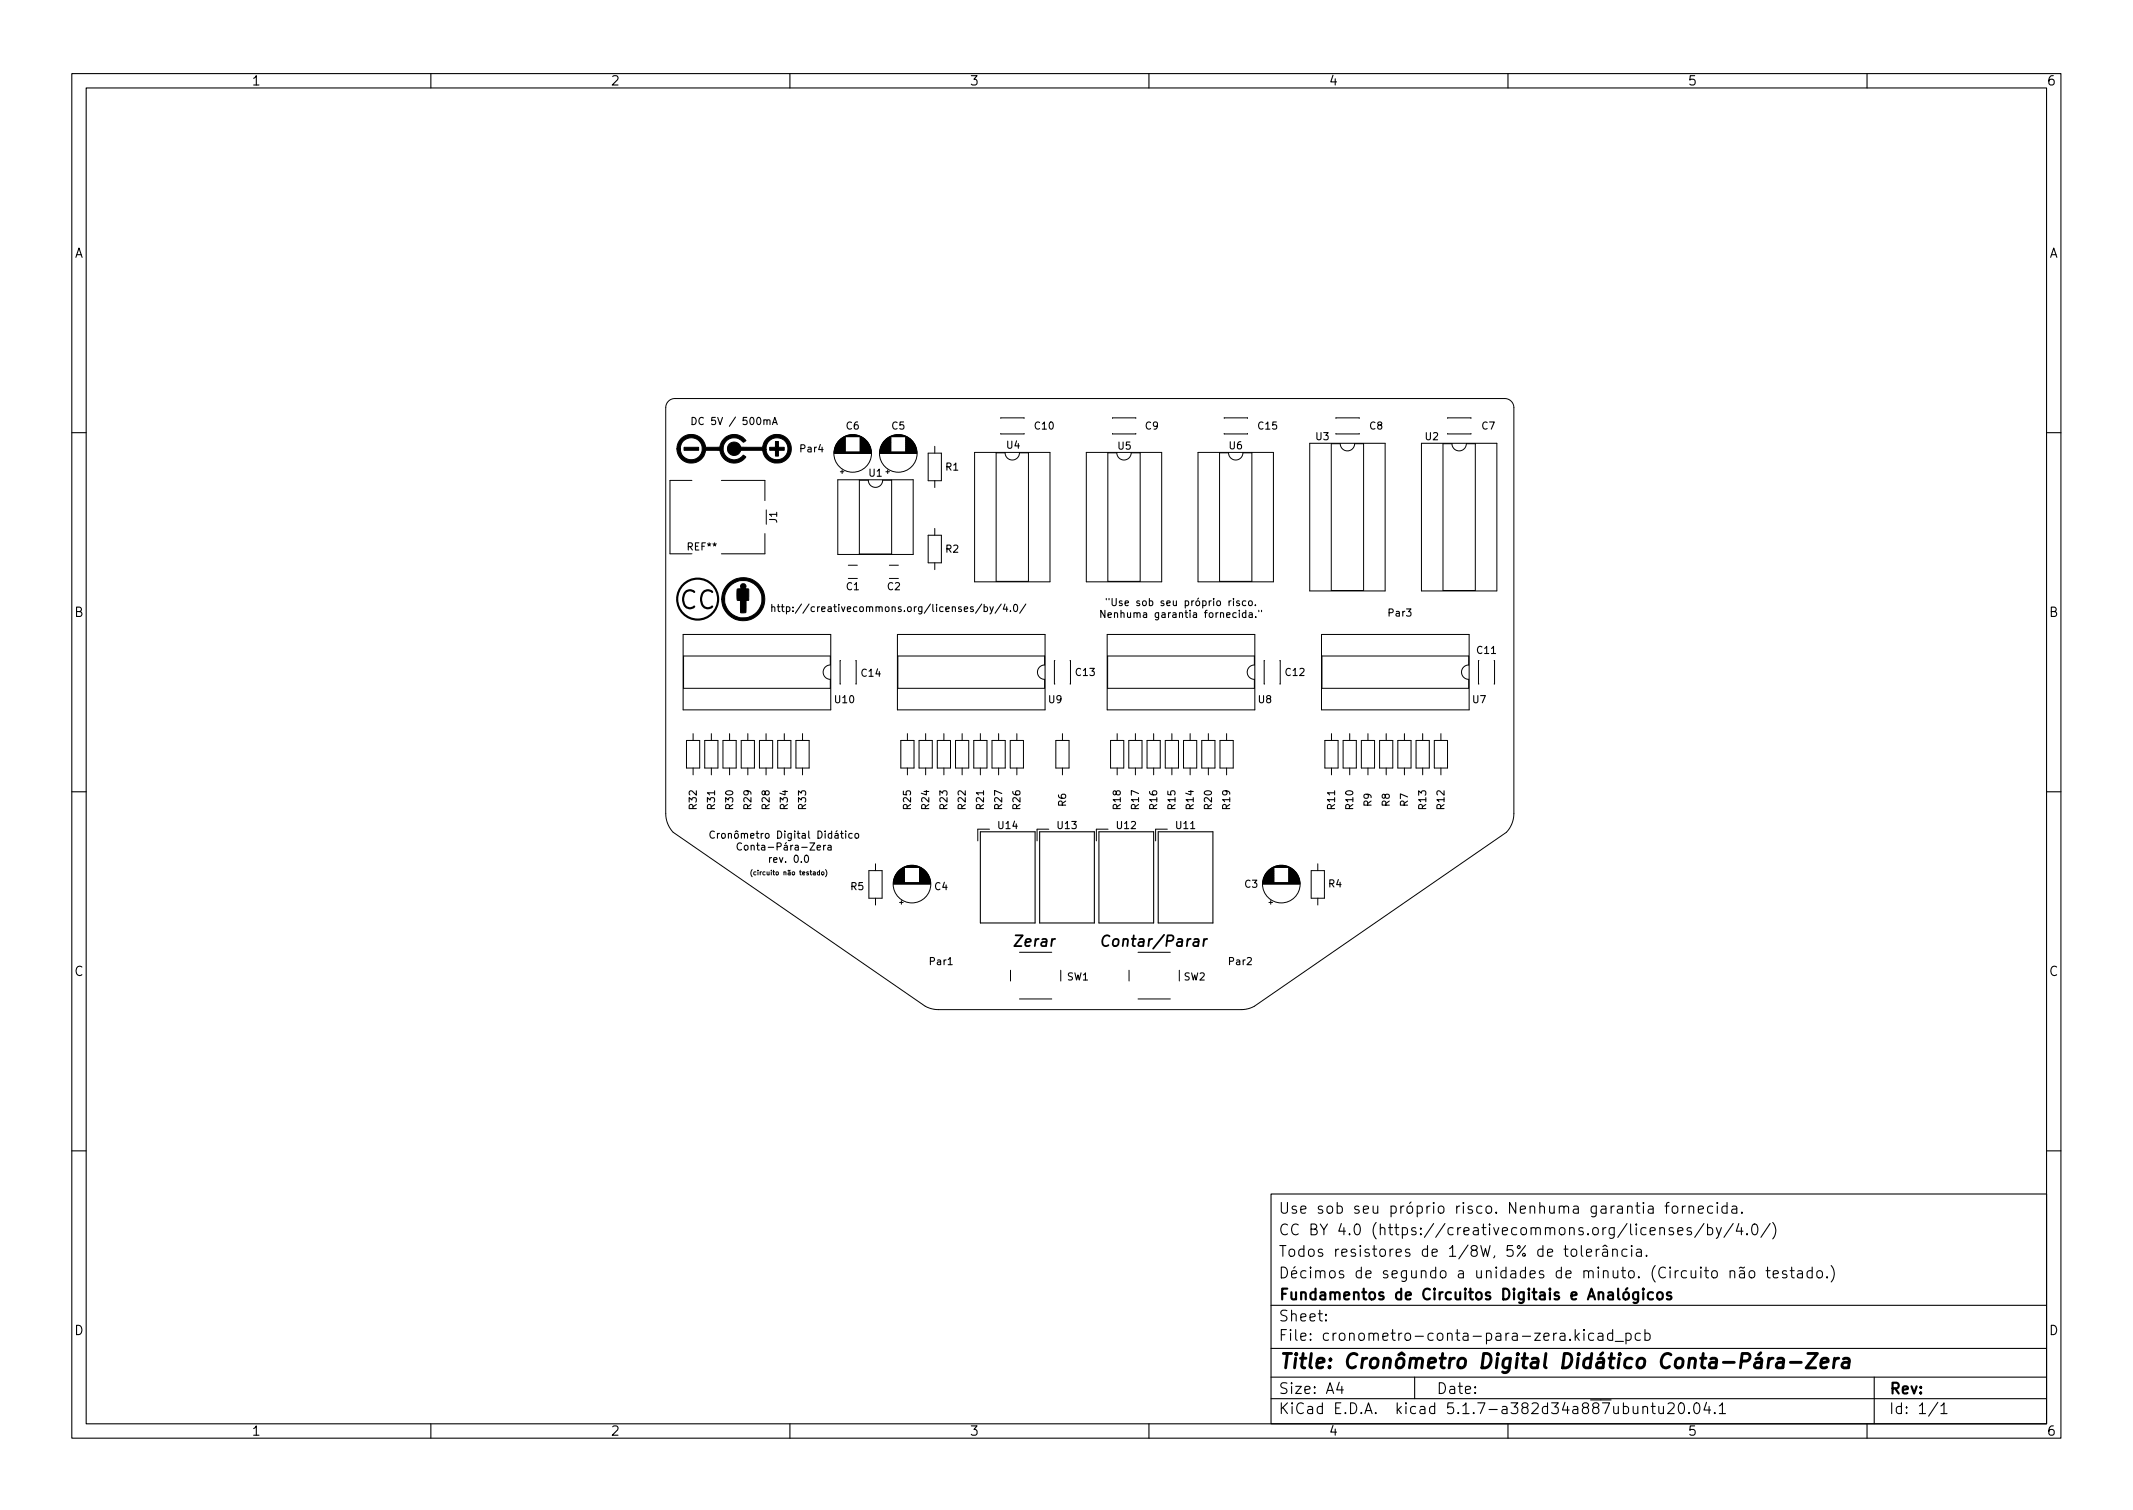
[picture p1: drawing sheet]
<svg xmlns="http://www.w3.org/2000/svg" width="297mm" height="210mm" viewBox="0 0 297 210" stroke-linecap="round" stroke-linejoin="round" font-family="sans-serif">
<defs><g id="words">
<text font-size="3.5" x="94.6" y="84.8">CC</text>
<text font-size="2.8" x="178" y="190.6">Title: Cronômetro Digital Didático Conta-Pára-Zera</text>
<g font-size="2.1">
<text x="141.5" y="131.8">Zerar</text>
<text x="154.5" y="131.8">Contar/Parar</text>
<text x="178" y="172">CC BY 4.0 (https://creativecommons.org/licenses/by/4.0/)</text>
<text x="178" y="169">Use sob seu próprio risco. Nenhuma garantia fornecida.</text>
<text x="178" y="178">Décimos de segundo a unidades de minuto. (Circuito não testado.)</text>
<text x="178" y="175">Todos resistores de 1/8W, 5% de tolerância.</text>
<text x="178" y="184">Sheet:</text>
<text x="178" y="181">Fundamentos de Circuitos Digitais e Analógicos</text>
<text x="178" y="186.7">File: cronometro-conta-para-zera.kicad_pcb</text>
<text x="178" y="196.9">KiCad E.D.A. kicad 5.1.7-a382d34a887ubuntu20.04.1</text>
<text x="178" y="194.1">Size: A4</text>
<text x="200" y="194.1">Date:</text>
<text x="263" y="194.1">Rev:</text>
<text x="263" y="196.9">Id: 1/1</text>
</g>
<g font-size="1.8">
<text x="35" y="11.9">1</text>
<text x="85" y="11.9">2</text>
<text x="135" y="11.9">3</text>
<text x="185" y="11.9">4</text>
<text x="235" y="11.9">5</text>
<text x="285" y="11.9">6</text>
<text x="10.3" y="35.9">A</text>
<text x="285.3" y="35.9">A</text>
<text x="10.3" y="85.9">B</text>
<text x="285.3" y="85.9">B</text>
<text x="10.3" y="135.9">C</text>
<text x="285.3" y="135.9">C</text>
<text x="10.3" y="185.9">D</text>
<text x="285.3" y="185.9">D</text>
<text x="35" y="199.9">1</text>
<text x="85" y="199.9">2</text>
<text x="135" y="199.9">3</text>
<text x="185" y="199.9">4</text>
<text x="235" y="199.9">5</text>
<text x="285" y="199.9">6</text>
</g>
<g font-size="1.4">
<text x="97.3" y="59.2">DC 5V / 500mA</text>
<text x="117.9" y="59.8">C6</text>
<text x="124.2" y="59.8">C5</text>
<text x="144.1" y="59.8">C10</text>
<text x="159.5" y="59.8">C9</text>
<text x="175.3" y="59.8">C15</text>
<text x="190.8" y="59.8">C8</text>
<text x="206.4" y="59.8">C7</text>
<text x="111.5" y="63">Par4</text>
<text x="131.7" y="65.5">R1</text>
<text x="140.2" y="62.5">U4</text>
<text x="155.7" y="62.6">U5</text>
<text x="171.2" y="62.6">U6</text>
<text x="183.3" y="61.3">U3</text>
<text x="198.5" y="61.3">U2</text>
<text x="121" y="66.4">U1</text>
<text x="95.8" y="76.6">REF**</text>
<text x="108.2" y="72.8" transform="rotate(-90 108.2 72.8)">J1</text>
<text x="131.7" y="76.9">R2</text>
<text x="117.9" y="82.2">C1</text>
<text x="123.6" y="82.2">C2</text>
<text x="110.6" y="85.2">http://creativecommons.org/licenses/by/4.0/</text>
<text x="154.5" y="86">Nenhuma garantia fornecida.&quot;</text>
<text x="155.4" y="84.4">&quot;Use sob seu próprio risco.</text>
<text x="193.4" y="85.8">Par3</text>
<text x="120" y="94.2">C14</text>
<text x="149.9" y="94.1">C13</text>
<text x="179.1" y="94.1">C12</text>
<text x="205.7" y="91">C11</text>
<text x="116.3" y="97.9">U10</text>
<text x="146" y="97.9">U9</text>
<text x="175.3" y="97.9">U8</text>
<text x="205.1" y="97.9">U7</text>
<text x="97" y="112.7" transform="rotate(-90 97 112.7)">R32</text>
<text x="99.6" y="112.7" transform="rotate(-90 99.6 112.7)">R31</text>
<text x="102.1" y="112.7" transform="rotate(-90 102.1 112.7)">R30</text>
<text x="104.6" y="112.7" transform="rotate(-90 104.6 112.7)">R29</text>
<text x="107.2" y="112.7" transform="rotate(-90 107.2 112.7)">R28</text>
<text x="109.7" y="112.7" transform="rotate(-90 109.7 112.7)">R34</text>
<text x="112.2" y="112.7" transform="rotate(-90 112.2 112.7)">R33</text>
<text x="126.8" y="112.7" transform="rotate(-90 126.8 112.7)">R25</text>
<text x="129.4" y="112.7" transform="rotate(-90 129.4 112.7)">R24</text>
<text x="131.9" y="112.7" transform="rotate(-90 131.9 112.7)">R23</text>
<text x="134.5" y="112.7" transform="rotate(-90 134.5 112.7)">R22</text>
<text x="137" y="112.7" transform="rotate(-90 137 112.7)">R21</text>
<text x="139.5" y="112.7" transform="rotate(-90 139.5 112.7)">R27</text>
<text x="142.1" y="112.7" transform="rotate(-90 142.1 112.7)">R26</text>
<text x="148.5" y="112.3" transform="rotate(-90 148.5 112.3)">R6</text>
<text x="156.1" y="112.7" transform="rotate(-90 156.1 112.7)">R18</text>
<text x="158.6" y="112.7" transform="rotate(-90 158.6 112.7)">R17</text>
<text x="161.1" y="112.7" transform="rotate(-90 161.1 112.7)">R16</text>
<text x="163.7" y="112.7" transform="rotate(-90 163.7 112.7)">R15</text>
<text x="166.2" y="112.7" transform="rotate(-90 166.2 112.7)">R14</text>
<text x="168.8" y="112.7" transform="rotate(-90 168.8 112.7)">R20</text>
<text x="171.3" y="112.7" transform="rotate(-90 171.3 112.7)">R19</text>
<text x="185.9" y="112.7" transform="rotate(-90 185.9 112.7)">R11</text>
<text x="188.4" y="112.7" transform="rotate(-90 188.4 112.7)">R10</text>
<text x="191" y="112.3" transform="rotate(-90 191 112.3)">R9</text>
<text x="193.5" y="112.3" transform="rotate(-90 193.5 112.3)">R8</text>
<text x="196.1" y="112.3" transform="rotate(-90 196.1 112.3)">R7</text>
<text x="198.6" y="112.7" transform="rotate(-90 198.6 112.7)">R13</text>
<text x="201.1" y="112.7" transform="rotate(-90 201.1 112.7)">R12</text>
<text x="100" y="116.8">Cronômetro Digital Didático</text>
<text x="103.8" y="118.4">Conta-Pára-Zera</text>
<text x="139.1" y="115.4">U14</text>
<text x="147.3" y="115.4">U13</text>
<text x="155.6" y="115.4">U12</text>
<text x="163.8" y="115.4">U11</text>
<text x="107.5" y="120.1">rev. 0.0</text>
<text x="118.5" y="123.9">R5</text>
<text x="130.2" y="123.9">C4</text>
<text x="173.4" y="123.6">C3</text>
<text x="185" y="123.6">R4</text>
<text x="129.6" y="134.4">Par1</text>
<text x="148.6" y="136.5">SW1</text>
<text x="164.9" y="136.5">SW2</text>
<text x="171.2" y="134.4">Par2</text>
</g>
<text font-size=".9" x="105.3" y="121.9">(circuito não testado)</text>
</g></defs>
<g fill="none" stroke="#000" stroke-width=".15">
<path d="M10 10.2h277v190.1h-277zM12 12.2h273v186.1h-273zM60 10.2v2M110 10.2v2M160 10.2v2M210 10.2v2M260 10.2v2M96.4 58.1a.51 .51 0 0 1 .6 .5 .51 .51 0 0 1-.6 .5zM107.6 59.1l.3-1 .3 1M107.7 58.8h.4M10 60.2h2M285 60.2h2"/>
<path d="M107.5 84.6l.1-.1h.3v.7M107.5 84.2v1M108.2 84.5h.4M108.4 84.2v.8l.2 .2M108.8 84.5h.4M109 84.2v.8l.2 .2M109.5 84.5h.3l.2 .2-.1 .4h-.4M109.5 84.5v1M140 84.1l-.3 .7h.6M140.2 84.5v.7M140.7 85.1v.1M141.3 84.2h.1a.53 .53 0 0 1 .3 .5 .53 .53 0 0 1-.3 .5 .67 .67 0 0 1-.1-1z"/>
<path d="M142.9 84.1l-.9 1.3M153.9 85v1l-.6-1v1M154.1 83.3v.2M154.4 83.3v.2M154.9 83.3v.8l.2 .2h.2l.1-.2v-.8M173.9 83.8l.2-.1 .2 .1 .1 .3-.1 .2h-.2l-.2-.1zM174.8 84.2v.1M174.9 85.9v.1M175.3 85v.2M175.7 85v.2M10 110.2h2M99.5 115.8a.47 .47 0 0 0-.7 .3 .47 .47 0 0 0 .5 .6l.2-.1"/>
<path d="M103.3 117.5a.47 .47 0 0 0-.7 .3 .47 .47 0 0 0 .5 .6l.2-.1M115.3 117.7h.4v.7M115.7 117.9l-.3 .1-.1 .1 .1 .3 .3-.1M119.1 116.1l.1-.1 .3 .1 .1 .4-.1 .2h-.3l-.1-.1zM136.5 115.8h7.6v12.7h-7.6zM144.8 115.8h7.6v12.7h-7.6zM153 115.8h7.7v12.7h-7.7zM161.3 115.8h7.6v12.7h-7.6zM285 110.2h2M10 160.2h2M177 166.3h108v32h-108zM220.2 173.4v1.3l.2 .2"/>
<path d="M220.9 174.4l.7-.1v-.3l-.5-.1-.2 .2 .1 .8h.1h.5M222.3 173.9v1M222.7 173.9l-.3 .1-.1 .2M223.2 174l.2-.1 .4 .1 .1 .9M223.2 173.6l.3-.2 .3 .2M223.9 174.3l-.5 .1a.29 .29 0 0 0-.3 .2 .29 .29 0 0 0 .3 .3h.5M224.6 174.1a.37 .37 0 0 1 .6 0v.8M224.6 173.9v1M226.6 174l-.5-.1-.2 .3v.4l.1 .3h.1h.5M227.2 173.4l-.1 .1 .1 .1 .1-.1-.1-.1v.2M227.2 173.9v1M227.9 174l.2-.1 .4 .1 .1 .9"/>
<path d="M228.6 174.3l-.5 .1a.29 .29 0 0 0-.2 .2 .29 .29 0 0 0 .2 .3h.5M229.3 174.8l.1 .1h-.1h-.1l.1-.1v.1M231.1 171.1a.37 .37 0 0 1 .7 0v.8M231.9 167.9h.5M232.4 167.4l-.3 .1v.1v1.3M232.9 168.1a.41 .41 0 0 1 .4-.2 .41 .41 0 0 1 .3 .3v.4a.41 .41 0 0 1-.3 .3 .41 .41 0 0 1-.4-.3zM233 171l-.4-.1-.2 .2 .1 .3 .5 .1 .1 .1-.1 .3h-.1h-.5M233.6 171.4l.8-.1-.1-.3-.4-.1-.3 .2 .1 .8h.2h.4M234.3 167.9v1M234.7 167.9l-.3 .1-.1 .2M235.2 168.1a.37 .37 0 0 1 .7 0v.8M235.2 167.9v1"/>
<path d="M235.5 171l-.4-.1-.2 .2 .1 .3 .5 .1 .1 .1-.1 .3h-.1h-.5M236.5 168.4l.7-.1-.1-.3-.4-.1-.2 .2 .1 .8h.1h.4M237.3 170.4l-1.3 1.9M237.8 171l.4-.1 .3 .3v.4l-.1 .3h-.2h-.4M237.8 170.4v1.5M238.5 168l-.4-.1-.3 .3v.4l.1 .3h.2h.4M239 170.9l.4 1M239.1 167.4v.1v.1l.1-.1-.1-.1v.2M239.1 167.9v1M239.7 170.9l-.5 1.4-.2 .1M240.5 168l-.4-.1-.3 .3v.4l.1 .3h.2h.4M240.5 167.4v1.5"/>
<path d="M240.9 177.1a.37 .37 0 0 1 .7 0v.8M240.9 176.9v1M241.2 168l.2-.1 .4 .1 .1 .9M241.4 170.4l-1.3 1.9M241.9 168.3l-.5 .1a.29 .29 0 0 0-.3 .2 .29 .29 0 0 0 .3 .3h.5M242.1 170.4l-.3 1h.9M242.3 177l.1-.1 .5 .1v.9M242.5 170.9v1M242.6 168.8v.1h-.1l.1-.1v.1M242.9 177.3l-.5 .1a.29 .29 0 0 0-.2 .2 .29 .29 0 0 0 .2 .3h.5M242.9 176.4l-.2 .2-.3-.2-.2 .2M243.3 171.8l.1 .1h-.1h-.1l.1-.1v.1"/>
<path d="M243.7 177a.41 .41 0 0 1 .7 .2v.4a.41 .41 0 0 1-.4 .3 .41 .41 0 0 1-.4-.3v-.4zM244.1 170.6a.36 .36 0 0 1 .3-.2 .36 .36 0 0 1 .3 .3 .77 .77 0 0 1-.4 1.2 .91 .91 0 0 1-.2-1.3zM245.9 176.9h.6M246.1 176.4v1.3l.1 .2h.3M246.5 170.4l-1.3 1.9M246.9 170.2a1.72 1.72 0 0 1 0 2.3M246.9 177.4l.7-.1v-.3l-.5-.1-.2 .2 .1 .8h.1h.5M248.8 177l-.4-.1-.2 .2 .1 .3 .5 .1 .1 .1-.1 .3h-.2h-.4M249.3 176.9h.6M249.5 176.4v1.3l.1 .2h.3M250.4 177l.1-.1 .4 .1 .1 .9M251 177.3l-.5 .1a.29 .29 0 0 0-.2 .2 .29 .29 0 0 0 .2 .3h.5"/>
<path d="M252.4 177l-.5-.1-.3 .3v.4l.2 .3h.1h.5M252.4 176.4v1.5M253.1 177a.41 .41 0 0 1 .7 .2v.4a.41 .41 0 0 1-.4 .3 .41 .41 0 0 1-.4-.3v-.4zM254.4 177.8l.1 .1h-.1v-.1v.1M255 176.2a1.72 1.72 0 0 1 0 2.3M285 160.2h2M60 198.3v2M110 198.3v2M160 198.3v2M177 194.8h108M177 191.8h108M177 187.8h108"/>
<path d="M177 181.8h108M184.6 183.8l.1 .1h-.1v-.1v.1M184.6 183l.1 .1h-.1v-.1v.1M186.5 192.5l-.4 1h1M186.9 193v1M197 191.8v3M210 198.3v2M219.4 185.1v1.5M219.5 186.1l.4 .5M219.9 185.6l-.5 .6M220.6 185.1l-.1 .1 .1 .1v-.1v-.1v.2M220.6 185.6v1"/>
<path d="M221.9 185.7l-.4-.1-.3 .3v.4l.2 .3h.1h.4M222.6 185.7l.1-.1 .4 .1 .1 .9M223.2 186l-.5 .1a.29 .29 0 0 0-.2 .2 .29 .29 0 0 0 .2 .3h.5M224.6 185.7l-.5-.1-.2 .3v.4l.1 .3h.1h.5M224.6 185.1v1.5M224.9 186.8h1.2M226.4 185.7l.5-.1 .2 .3v.4l-.1 .3h-.1h-.5M226.4 185.6v1.5M228.4 185.7l-.4-.1-.3 .3v.4l.2 .3h.1h.4M228.8 196a.37 .37 0 0 1 .6 0v.8M228.8 195.8v1M229.1 185.7l.4-.1 .3 .3v.4l-.2 .3h-.1h-.4"/>
<path d="M229.1 185.1v1.5M229.9 195.8h.6M230.1 195.3v1.3l.1 .2h.3M231 195.8l.1 1a.41 .41 0 0 0 .5-.1M231.6 195.8v1M232.3 195.5l.2-.2 .5 .1a.41 .41 0 0 1 .1 .6l-.9 .8h.9M233.9 195.4a.36 .36 0 0 1 .6 .2 .77 .77 0 0 1-.4 1.2 1 1 0 0 1-.2-1.4zM235.2 196.7l.1 .1h-.1h-.1l.1-.1v.1M236.1 195.4a.36 .36 0 0 1 .5 .2 .77 .77 0 0 1-.4 1.2 1 1 0 0 1-.1-1.4zM237.6 195.3l-.3 1h.9M238 195.8v1M238.8 196.7l.1 .1h-.1h-.1l.1-.1v.1"/>
<path d="M239.4 195.8l.5-.5v1.5M239.4 196.8h.9M260 198.3v2M261 191.8v6.5M269.9 195.3l-1.3 1.9M270.3 195.8l.4-.5v1.5M270.3 196.8h.8"/>
</g>
<path d="M246.3 189.1l-.1 1.4M246.9 189.1a.59 .59 0 0 0-.6 .4M247.6 189.2l.2-.1 .5 .1 .1 .2-.1 1.1M248.4 189.6l-.7 .1a.4 .4 0 0 0-.3 .3 .4 .4 0 0 0 .2 .5l.7-.1M249.3 189.7h1.5M251.8 188.5h1.3l-1.6 2h1.3M253.6 189.8l1-.2-.1-.4-.2-.1-.5 .1-.2 .2-.1 .8 .1 .2 .2 .1 .6-.1M255.5 189.1l-.2 1.4M256.1 189.1a.59 .59 0 0 0-.7 .4M256.7 189.2l.2-.1 .6 .1v.2l-.1 1.1M257.5 189.6l-.7 .1a.4 .4 0 0 0-.3 .3 .4 .4 0 0 0 .3 .5l.6-.1" fill="none" stroke="#000" stroke-width=".4"/>
<g fill="none" stroke="#000" stroke-width=".3">
<path d="M228.1 179.9v1.2a.41 .41 0 0 1-.6 .3M228.8 179.4v.1v.1l.1-.1-.1-.1v.2M228.8 179.9v1M226.1 180.1a.41 .41 0 0 1 .4-.2 .41 .41 0 0 1 .3 .3v.4a.41 .41 0 0 1-.4 .3 .41 .41 0 0 1-.3-.3zM228.1 180l-.4-.1-.3 .3v.4l.2 .3h.1h.4M230.2 180l-.4-.1-.3 .3v.4l.1 .3h.2h.4M230.8 180.1a.41 .41 0 0 1 .4-.2 .41 .41 0 0 1 .4 .3v.4a.41 .41 0 0 1-.4 .3 .41 .41 0 0 1-.4-.3zM232.7 180l-.4-.1-.2 .2 .1 .3 .5 .1 .1 .1-.1 .3h-.1h-.5"/>
<circle cx="97.2" cy="83.4" r="2.85"/>
</g>
<g fill="none" stroke="#000" stroke-width=".14">
<path d="M93.1 55.9l.3-.3 .6-.1h115.5a1.27 1.27 0 0 1 1.3 1.3v56.5a3.8 3.8 0 0 1-1 2.6l-35.1 24.2-.9 .4-1 .1h-42.1l-.9-.1-1-.4-35-24.2a3.8 3.8 0 0 1-1.1-2.6v-56.5l.1-.6zM139.4 58.2h3.2M154.9 58.2h3.3M170.5 58.2h3.2M186 58.2h3.3M201.6 58.2h3.2M96.4 66.9h-3.1v10.2h3.1M100.5 66.9h6v2.8M106.5 74.3v2.8h-6M106.7 71v2M116.2 63.1h5.1M116.2 63h5.1"/>
<path d="M116.2 62.9h5.1M116.2 62.9h1.5M116.2 62.8h1.5M116.2 62.7h1.5M116.2 62.6h1.5M116.2 62.5h1.5M116.3 62.5h1.4M116.3 62.4h1.4M116.3 62.3h1.4M116.3 62.2h1.4M116.4 62.1h1.3M116.4 62h1.3"/>
<path d="M116.5 61.9h1.2M116.5 61.8h1.2M116.6 61.7h1.1M116.7 61.6h1M116.7 66.8h10.5v10.4h-10.5zM116.7 61.5h1M116.8 61.5h.9M116.8 61.4h.9M116.9 61.3h.8M117 61.3h.7M117 61.2h.7M117 65.7h.5"/>
<path d="M117.1 61.1h.6M117.2 61.1h.5M117.2 61h.5M117.3 65.4v.5M117.3 61h.4M117.4 60.9h.3M117.5 60.9h.2M117.6 60.8h2.3M117.6 60.8h2.2M117.7 60.7h2.1M117.8 60.7h1.9M117.9 60.7h1.6"/>
<path d="M118.1 60.6h1.3M118.1 78.7h1.3M118.2 60.6h1.1M118.5 60.5h.5M119.7 66.9h1.2a1 1 0 0 0 1 1 1 1 0 0 0 1-1h1.3v10.2h-4.5zM119.8 61.8h1.2M119.8 61.7h1.1M119.8 62.9h1.5M119.8 62.8h1.5M119.8 62.7h1.5M119.8 62.6h1.5M119.8 62.5h1.5"/>
<path d="M119.8 62.5h1.4M119.8 62.4h1.4M119.8 62.3h1.4M119.8 62.2h1.4M119.8 62.2h1.3M119.8 62.1h1.3M119.8 62h1.3M119.8 61.9h1.2M119.8 61.8h1.1M119.8 61.6h1M119.8 61.5h1M119.8 61.5h.9"/>
<path d="M119.8 61.4h.9M119.8 61.4h.8M119.8 61.3h.8M119.8 61.3h.7M119.8 61.2h.7M119.8 61.2h.6M119.8 61.1h.6M119.8 61.1h.5M119.8 61h.4M119.8 60.9h.3M119.8 60.9h.2M122.5 63.1h5.2"/>
<path d="M122.5 63h5.2M122.5 62.9h5.2M122.5 62.9h1.6M122.5 62.8h1.6M122.5 62.7h1.6M122.6 62.7h1.5M122.6 62.6h1.5M122.6 62.5h1.5M122.6 62.4h1.5M122.6 62.3h1.5M122.7 62.3h1.4M122.7 62.2h1.4"/>
<path d="M122.7 62.1h1.4M122.8 62h1.3M122.8 61.9h1.3M122.9 61.8h1.2M122.9 61.7h1.2M123 61.7h1.1M123 61.6h1.1M123.1 61.5h1M123.2 61.4h.9M123.2 61.3h.9M123.3 61.3h.8M123.4 61.2h.7"/>
<path d="M123.4 65.7h.5M123.4 61.1h.7M123.5 61.1h.6M123.6 61h.5M123.6 65.4v.5M123.7 61h.4M123.7 60.9h.4M123.8 60.9h.3M123.9 78.7h1.2M123.9 60.8h2.4M124 60.8h2.2M124.1 60.7h2"/>
<path d="M124.2 60.7h1.8M124.3 60.7h1.6M124.4 60.6h1.4M124.6 60.6h1M124.8 60.5h.6M126.1 61.8h1.2M126.1 61.7h1.2M126.1 62.9h1.6M126.1 62.8h1.6M126.1 62.7h1.5M126.1 62.6h1.5M126.1 62.5h1.5"/>
<path d="M126.1 62.4h1.5M126.1 62.3h1.4M126.1 62.2h1.4M126.1 62.1h1.4M126.1 62.1h1.3M126.1 62h1.3M126.1 61.9h1.3M126.1 61.9h1.2M126.1 61.7h1.1M126.1 61.6h1.1M126.1 61.5h1M126.1 61.4h.9"/>
<path d="M126.1 61.3h.9M126.1 61.3h.8M126.1 61.2h.7M126.1 61.1h.6M126.1 61.1h.5M126.1 61h.5M126.1 61h.4M126.1 60.9h.4M126.1 60.9h.3M126.1 60.9h.2M129.3 74.5h1.8v3.9h-1.8zM129.3 63.1h1.8v3.8h-1.8z"/>
<path d="M130.2 62.1v1M130.2 66.9v1M130.2 73.6v.9M130.2 78.4v.9M135.7 63h10.5v18h-10.5zM138.7 63.1h1.3a1 1 0 0 0 1 1 1 1 0 0 0 1-1h1.2v17.9h-4.5zM139.4 60.4h3.2M151.3 63h10.5v18h-10.5zM154.3 63.1h1.2a1 1 0 0 0 1 1 1 1 0 0 0 1-1h1.3v17.9h-4.5zM154.9 60.4h3.3M166.8 63h10.5v18h-10.5zM169.8 63.1h1.3a1 1 0 0 0 1 1 1 1 0 0 0 1-1h1.2v17.9h-4.5z"/>
<path d="M170.5 60.4h3.2M182.4 61.7h10.5v20.6h-10.5zM185.4 61.8h1.2a1 1 0 0 0 1 1 1 1 0 0 0 1-1h1.3v20.4h-4.5zM186 60.4h3.3M198 61.7h10.4v20.6h-10.4zM201 61.8h1.2a1 1 0 0 0 1 1 1 1 0 0 0 1-1h1.2v20.4h-4.4zM201.6 60.4h3.2M95.1 88.3h20.6v10.5h-20.6zM95.2 91.3h20.4v1.3a1 1 0 0 0-1 1 1 1 0 0 0 1 1v1.2h-20.4zM117.1 92v3.2M118.1 80.5h1.3M119.2 92v3.2"/>
<path d="M123.9 80.5h1.2M125 88.3h20.5v10.5h-20.5zM125 91.3h20.5v1.3a1 1 0 0 0-1 1 1 1 0 0 0 1 1v1.2h-20.5zM146.9 92v3.2M149 92v3.2M154.2 88.3h20.5v10.5h-20.5zM154.2 91.3h20.5v1.3a1 1 0 0 0-1 1 1 1 0 0 0 1 1v1.2h-20.5zM176.1 92v3.2M178.2 92v3.2M184 88.3h20.6v10.5h-20.6zM184.1 91.3h20.4v1.3a1 1 0 0 0-1 1 1 1 0 0 0 1 1v1.2h-20.4zM206 92v3.2"/>
<path d="M208.1 92v3.2M95.6 103.1h1.8v3.8h-1.8zM96.5 102.2v.9M96.5 106.9v1M98.1 103.1h1.9v3.8h-1.9zM99.1 102.2v.9M99.1 106.9v1M100.7 103.1h1.8v3.8h-1.8zM101.6 102.2v.9M101.6 106.9v1M103.2 103.1h1.9v3.8h-1.9zM104.1 102.2v.9"/>
<path d="M104.1 106.9v1M105.8 103.1h1.8v3.8h-1.8zM106.7 102.2v.9M106.7 106.9v1M108.3 103.1h1.8v3.8h-1.8zM109.2 102.2v.9M109.2 106.9v1M110.8 103.1h1.9v3.8h-1.9zM111.8 102.2v.9M111.8 106.9v1M125.4 103.1h1.9v3.8h-1.9zM126.4 102.2v.9"/>
<path d="M126.4 106.9v1M128 103.1h1.8v3.8h-1.8zM128.9 102.2v.9M128.9 106.9v1M130.5 103.1h1.9v3.8h-1.9zM131.4 102.2v.9M131.4 106.9v1M133.1 103.1h1.8v3.8h-1.8zM134 102.2v.9M134 106.9v1M135.6 103.1h1.8v3.8h-1.8zM136.5 102.2v.9"/>
<path d="M136.5 106.9v1M137.8 115.5h-1.6v1.6M138.1 103.1h1.9v3.8h-1.9zM139.1 102.2v.9M139.1 106.9v1M140.7 103.1h1.8v3.8h-1.8zM141.6 102.2v.9M141.6 106.9v1M146 115.5h-1.6v1.6M147 103.1h1.9v3.8h-1.9zM148 102.2v.9M148 106.9v1"/>
<path d="M154.3 115.5h-1.6v1.6M154.7 103.1h1.8v3.8h-1.8zM155.6 102.2v.9M155.6 106.9v1M157.2 103.1h1.8v3.8h-1.8zM158.1 102.2v.9M158.1 106.9v1M159.7 103.1h1.9v3.8h-1.9zM160.7 102.2v.9M160.7 106.9v1M162.3 103.1h1.8v3.8h-1.8zM162.6 115.5h-1.7v1.6"/>
<path d="M163.2 102.2v.9M163.2 106.9v1M164.8 103.1h1.9v3.8h-1.9zM165.7 102.2v.9M165.7 106.9v1M167.4 103.1h1.8v3.8h-1.8zM168.3 102.2v.9M168.3 106.9v1M169.9 103.1h1.8v3.8h-1.8zM170.8 102.2v.9M170.8 106.9v1M184.5 103.1h1.8v3.8h-1.8z"/>
<path d="M185.4 102.2v.9M185.4 106.9v1M187 103.1h1.9v3.8h-1.9zM188 102.2v.9M188 106.9v1M189.6 103.1h1.8v3.8h-1.8zM190.5 102.2v.9M190.5 106.9v1M192.1 103.1h1.9v3.8h-1.9zM193 102.2v.9M193 106.9v1M194.7 103.1h1.8v3.8h-1.8z"/>
<path d="M195.6 102.2v.9M195.6 106.9v1M197.2 103.1h1.8v3.8h-1.8zM198.1 102.2v.9M198.1 106.9v1M199.7 103.1h1.9v3.8h-1.9zM200.7 102.2v.9M200.7 106.9v1M104.7 121.1a.75 .75 0 0 0 0 1M105.3 121.4h-.2l-.1 .1v.3h.3M114.4 121.5h.3v.3h-.3zM115 121.1a.75 .75 0 0 1 0 1"/>
<path d="M121 121.2h1.8v3.9h-1.8zM121.9 120.3v.9M121.9 125.1v.9M124.4 123.1h5.2M124.4 123h5.2M124.4 122.9h5.2M124.4 122.9h1.6M124.4 122.8h1.6M124.4 122.7h1.6M124.5 122.7h1.5M124.5 122.6h1.5M124.5 122.5h1.5"/>
<path d="M124.5 122.4h1.5M124.5 122.3h1.5M124.6 122.3h1.4M124.6 122.2h1.4M124.6 122.1h1.4M124.7 122h1.3M124.7 121.9h1.3M124.8 121.8h1.2M124.8 121.7h1.2M124.9 121.7h1.1M124.9 121.6h1.1M124.9 121.5h1.1"/>
<path d="M125 121.5h1M125 121.4h1M125.1 121.4h.9M125.1 121.3h.9M125.2 121.3h.8M125.2 121.2h.8M125.3 121.2h.7M125.3 125.7h.5M125.3 121.1h.7M125.4 121.1h.6M125.4 121h.6M125.5 121h.5"/>
<path d="M125.5 125.4v.5M125.6 120.9h.4M125.7 120.9h.3M125.7 120.8h.3M125.8 120.8h2.4M125.9 120.7h2.2M126 120.7h2M126.1 120.7h1.8M126.2 120.6h1.6M126.3 120.6h1.4M126.5 120.5h1M126.7 120.5h.6"/>
<path d="M128 121.2h.8M128 122.9h1.6M128 122.8h1.6M128 122.7h1.6M128 122.7h1.5M128 122.6h1.5M128 122.5h1.5M128 122.4h1.5M128 122.3h1.5M128 122.3h1.4M128 122.2h1.4M128 122.1h1.4"/>
<path d="M128 122h1.3M128 121.9h1.3M128 121.8h1.2M128 121.7h1.2M128 121.7h1.1M128 121.6h1.1M128 121.5h1.1M128 121.5h1M128 121.4h1M128 121.4h.9M128 121.3h.9M128 121.3h.8"/>
<path d="M128 121.2h.7M128 121.1h.7M128 121.1h.6M128 121h.6M128 121h.5M128 120.9h.4M128 120.9h.3M128 120.8h.3M140.7 135.1v1.5M142 139.1h4.5M142 132.6h4.5M147.7 135.1v1.5"/>
<path d="M157.2 135.1v1.5M158.5 139.1h4.5M158.5 132.6h4.5M164.2 135.1v1.5M175.9 123.1h5.1M175.9 123h5.1M175.9 122.9h5.1M175.9 122.9h1.5M175.9 122.8h1.5M175.9 122.7h1.5M175.9 122.6h1.5M175.9 122.5h1.5"/>
<path d="M175.9 122.4h1.5M176 122.4h1.4M176 122.3h1.4M176 122.2h1.4M176 122.1h1.4M176.1 122.1h1.3M176.1 122h1.3M176.1 121.9h1.3M176.2 121.9h1.2M176.2 121.8h1.2M176.2 121.7h1.2M176.3 121.7h1.1"/>
<path d="M176.3 121.6h1.1M176.4 121.5h1M176.5 121.4h.9M176.5 121.3h.9M176.6 121.3h.8M176.6 121.2h.8M176.7 121.2h.7M176.7 125.7h.5M176.7 121.1h.7M176.8 121.1h.6M176.9 121h.5M177 125.4v.5"/>
<path d="M177 120.9h.4M177.1 120.9h.3M177.2 120.8h.2M177.3 120.8h2.3M177.3 120.7h2.2M177.4 120.7h2M177.5 120.7h1.8M177.6 120.6h1.6M177.8 120.6h1.3M177.9 120.5h1.1M178.2 120.5h.5M179.5 121.2h.7"/>
<path d="M179.5 122.9h1.5M179.5 122.8h1.5M179.5 122.7h1.5M179.5 122.6h1.5M179.5 122.5h1.5M179.5 122.5h1.4M179.5 122.4h1.4M179.5 122.3h1.4M179.5 122.2h1.4M179.5 122.2h1.3M179.5 122.1h1.3M179.5 122h1.3"/>
<path d="M179.5 121.9h1.2M179.5 121.8h1.2M179.5 121.7h1.1M179.5 121.6h1.1M179.5 121.6h1M179.5 121.5h1M179.5 121.5h.9M179.5 121.4h.9M179.5 121.3h.8M179.5 121.1h.6M179.5 121.1h.5M179.5 121h.5"/>
<path d="M179.5 121h.4M179.5 120.9h.4M179.5 120.9h.3M179.5 120.8h.2M182.6 121.2h1.8v3.9h-1.8zM183.5 120.3v.9M183.5 125.1v.9"/>
<circle cx="118.7" cy="63.1" r="2.62"/>
<circle cx="125.1" cy="63.1" r="2.62"/>
<circle cx="127" cy="123.1" r="2.62"/>
<circle cx="178.4" cy="123.1" r="2.62"/>
</g>
<path d="M154.5 130.4a.66 .66 0 0 0-.7 0 .66 .66 0 0 0-.3 .7 .52 .52 0 0 0 .2 .6 .52 .52 0 0 0 .7-.1M168.1 130.7l-.3 .1-.2 .2" fill="none" stroke="#000" stroke-width=".25"/>
<path d="M94.8 61.1a2.01 2.01 0 0 1 2.1-.5 2.01 2.01 0 0 1 1.4 1.7h1.4a.39 .39 0 0 0 .6-.1 1.97 1.97 0 0 1 1.5-1.7 1.97 1.97 0 0 1 2.1 .9l-.4 .2a1.55 1.55 0 0 0-2.2-.4 1.55 1.55 0 0 0-.1 2.3 1.55 1.55 0 0 0 2.2 0l.1-.1 .3 .2a1.99 1.99 0 0 1-2.1 .8 1.99 1.99 0 0 1-1.5-1.7h-1.9a2.01 2.01 0 0 1-2.1 1.8 2.01 2.01 0 0 1-1.9-2h.4a1.53 1.53 0 0 0 2.3 1.4 1.53 1.53 0 0 0 .1-2.6 1.53 1.53 0 0 0-2.4 1v.2h-.4l.1-.9zM95.3 62.3h2v.4h-2zM107.2 62.3h.8v-.8h.4v.8h.8v.4h-.8v.8h-.4v-.8h-.8zM101.6 61.8a1.05 1.05 0 0 1 1.6 .5h3l.1-.6a2.01 2.01 0 0 1 3.3-.7 2.01 2.01 0 0 1-.5 3.3 2.01 2.01 0 0 1-2.9-1.6h-3a.94 .94 0 0 1-1 .7 .94 .94 0 0 1-.9-.8h5.4a1.52 1.52 0 0 0 2.3 1.2 1.52 1.52 0 0 0 0-2.6 1.52 1.52 0 0 0-2.3 1.2v.2h-5.4v-.4zM103.2 81.4a.39 .39 0 0 1 .6 0 .39 .39 0 0 1-.1 .6h.5a.84 .84 0 0 1 .1 .8v.8h-.4v1.3a.31 .31 0 0 1-.1 .4 .31 .31 0 0 1-.4 0h-.3v-1.7h-.4l-.1-.3 .1-1.3h.6a.4 .4 0 0 1-.1-.6zM101.4 81.3a3 3 0 0 1 4.7 .6 3 3 0 0 1-1.8 4.4 3 3 0 0 1-3.8-2.9h.4a2.61 2.61 0 0 0 3.7 2.3 2.61 2.61 0 0 0 .6-4.3 2.61 2.61 0 0 0-4.2 1.3l-.1 .7h-.4v-.4a2.8 2.8 0 0 1 .9-1.7z" fill="#000" stroke="#000" stroke-width=".14"/>
<use href="#words"/>
</svg>
